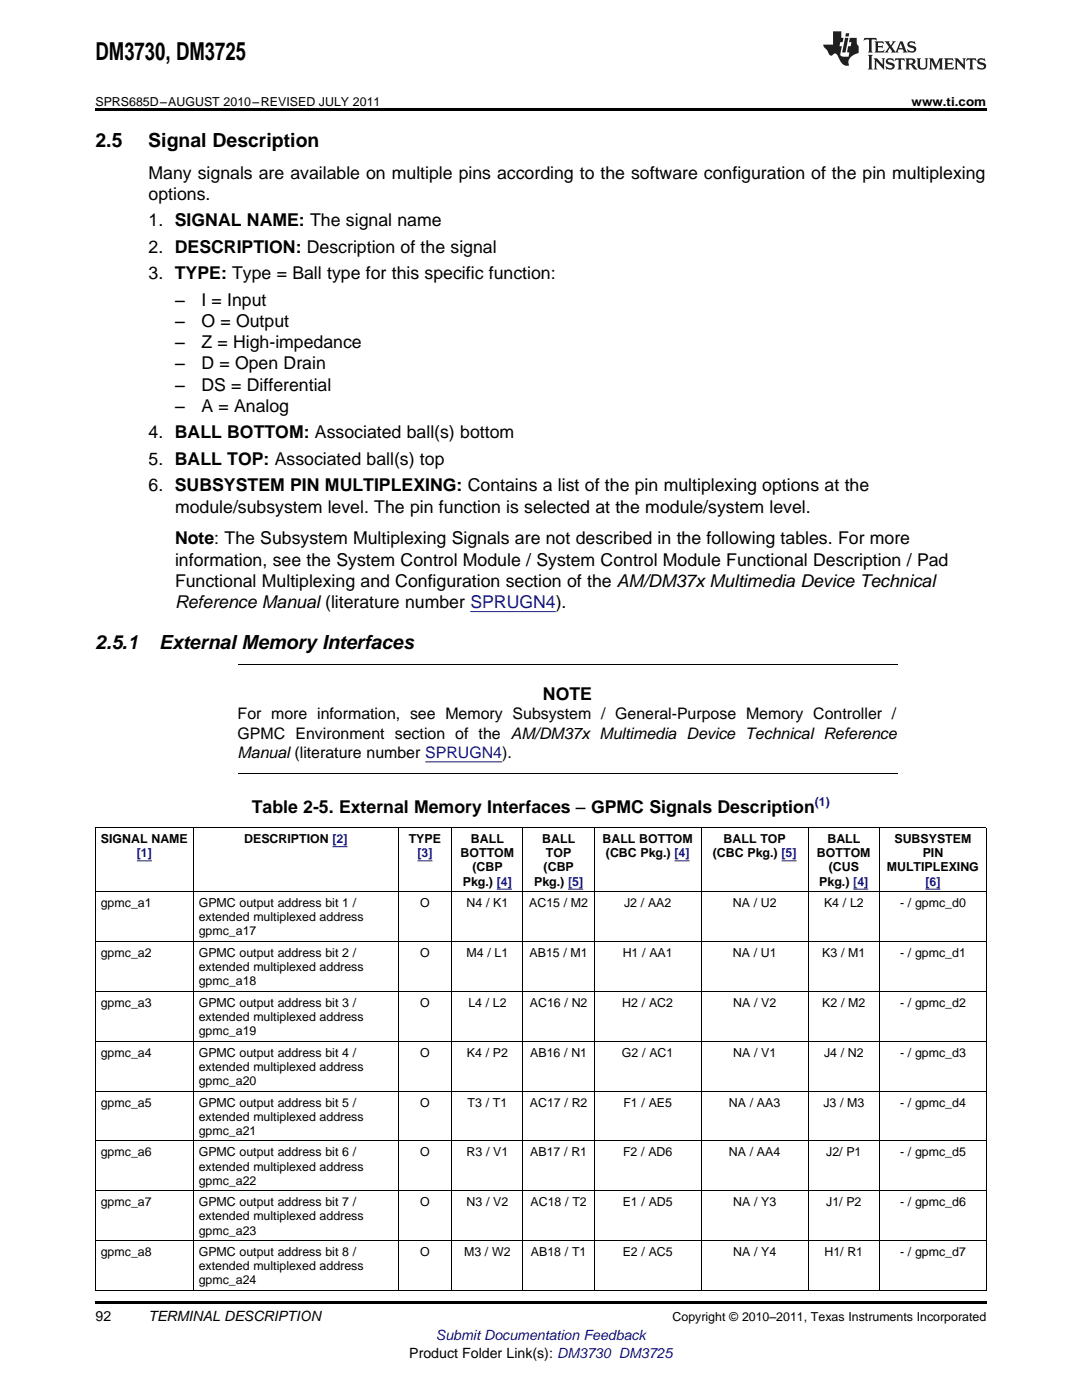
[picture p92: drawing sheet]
<svg xmlns="http://www.w3.org/2000/svg" width="216mm" height="279mm" viewBox="0 0 216 279" stroke-linecap="round" stroke-linejoin="round" font-family="sans-serif">
<defs><g id="words">
<text font-size="4.9" x="19" y="12">DM3730, DM3725</text>
<g font-size="3.9">
<text x="19" y="29.3">2.5</text>
<text x="29.6" y="29.3">Signal Description</text>
<text x="19" y="129.5">2.5.1</text>
<text x="31.7" y="129.5">External Memory Interfaces</text>
</g>
<g font-size="3.5">
<text x="29.6" y="35.6">Many signals are available on multiple pins according to the software configuration of the pin multiplexing</text>
<text x="29.6" y="39.9">options.</text>
<text x="29.6" y="45.2">1. SIGNAL NAME: The signal name</text>
<text x="29.6" y="50.4">2. DESCRIPTION: Description of the signal</text>
<text x="29.6" y="55.7">3. TYPE: Type = Ball type for this specific function:</text>
<text x="34.9" y="61">–</text>
<text x="34.9" y="65.3">–</text>
<text x="40.2" y="61">I = Input</text>
<text x="40.2" y="65.3">O = Output</text>
<text x="34.9" y="69.5">–</text>
<text x="40.2" y="69.5">Z = High-impedance</text>
<text x="34.9" y="73.7">–</text>
<text x="34.9" y="78">–</text>
<text x="40.2" y="73.7">D = Open Drain</text>
<text x="40.2" y="78">DS = Differential</text>
<text x="34.9" y="82.2">–</text>
<text x="40.2" y="82.2">A = Analog</text>
<text x="29.6" y="87.5">4. BALL BOTTOM: Associated ball(s) bottom</text>
<text x="29.6" y="92.8">5. BALL TOP: Associated ball(s) top</text>
<text x="29.6" y="98.1">6. SUBSYSTEM PIN MULTIPLEXING: Contains a list of the pin multiplexing options at the</text>
<text x="34.9" y="102.3">module/subsystem level. The pin function is selected at the module/system level.</text>
<text x="34.9" y="108.7">Note: The Subsystem Multiplexing Signals are not described in the following tables. For more</text>
<text x="34.9" y="112.9">information, see the System Control Module / System Control Module Functional Description / Pad</text>
<text x="34.9" y="117.1">Functional Multiplexing and Configuration section of the AM/DM37x Multimedia Device Technical</text>
<text x="34.9" y="121.4">Reference Manual (literature number SPRUGN4).</text>
<text x="108.3" y="139.7">NOTE</text>
<text x="50.2" y="162.3">Table 2-5. External Memory Interfaces – GPMC Signals Description</text>
</g>
<g font-size="3.2">
<text x="47.4" y="143.6">For more information, see Memory Subsystem / General-Purpose Memory Controller /</text>
<text x="47.4" y="147.5">GPMC Environment section of the AM/DM37x Multimedia Device Technical Reference</text>
<text x="47.4" y="151.3">Manual (literature number SPRUGN4).</text>
</g>
<g font-size="2.8">
<text x="19" y="263.6">92</text>
<text x="29.6" y="263.6">TERMINAL DESCRIPTION</text>
<text x="81.7" y="270.9">Product Folder Link(s): DM3730 DM3725</text>
</g>
<text font-size="2.8" fill="#00f" x="87" y="267.4">Submit Documentation Feedback</text>
<g font-size="2.5">
<text x="19" y="21.1">SPRS685D–AUGUST 2010–REVISED JULY 2011</text>
<text x="181.9" y="21.1">www.ti.com</text>
<text x="20.1" y="168.3">SIGNAL NAME</text>
<text x="48.7" y="168.3">DESCRIPTION [2]</text>
<text x="81.6" y="168.3">TYPE</text>
<text x="91.9" y="171.1">BOTTOM</text>
<text x="94" y="168.3">BALL</text>
<text x="94.3" y="173.9">(CBP</text>
<text x="108.2" y="168.3">BALL</text>
<text x="108.5" y="173.9">(CBP</text>
<text x="108.9" y="171.1">TOP</text>
<text x="120.2" y="168.3">BALL BOTTOM</text>
<text x="120.9" y="171.1">(CBC Pkg.) [4]</text>
<text x="142.2" y="171.1">(CBC Pkg.) [5]</text>
<text x="144.4" y="168.3">BALL TOP</text>
<text x="163" y="171.1">BOTTOM</text>
<text x="165.1" y="168.3">BALL</text>
<text x="165.4" y="173.9">(CUS</text>
<text x="177" y="173.9">MULTIPLEXING</text>
<text x="178.5" y="168.3">SUBSYSTEM</text>
<text x="184.1" y="171.1">PIN</text>
<text x="92.4" y="176.7">Pkg.) [4]</text>
<text x="106.6" y="176.7">Pkg.) [5]</text>
<text x="163.5" y="176.7">Pkg.) [4]</text>
<text x="20.1" y="181">gpmc_a1</text>
<text x="39.7" y="181">GPMC output address bit 1 /</text>
<text x="39.7" y="183.9">extended multiplexed address</text>
<text x="83.8" y="181">O</text>
<text x="93.1" y="181">N4 / K1</text>
<text x="105.6" y="181">AC15 / M2</text>
<text x="124.5" y="181">J2 / AA2</text>
<text x="146.2" y="181">NA / U2</text>
<text x="164.4" y="181">K4 / L2</text>
<text x="179.6" y="181">- / gpmc_d0</text>
<text x="20.1" y="191">gpmc_a2</text>
<text x="39.7" y="186.7">gpmc_a17</text>
<text x="39.7" y="191">GPMC output address bit 2 /</text>
<text x="83.8" y="191">O</text>
<text x="93.1" y="191">M4 / L1</text>
<text x="105.7" y="191">AB15 / M1</text>
<text x="124.2" y="191">H1 / AA1</text>
<text x="146.2" y="191">NA / U1</text>
<text x="164.1" y="191">K3 / M1</text>
<text x="179.6" y="191">- / gpmc_d1</text>
<text x="39.7" y="193.8">extended multiplexed address</text>
<text x="39.7" y="196.6">gpmc_a18</text>
<text x="20.1" y="200.9">gpmc_a3</text>
<text x="39.7" y="200.9">GPMC output address bit 3 /</text>
<text x="39.7" y="203.8">extended multiplexed address</text>
<text x="83.8" y="200.9">O</text>
<text x="93.5" y="200.9">L4 / L2</text>
<text x="105.7" y="200.9">AC16 / N2</text>
<text x="124.2" y="200.9">H2 / AC2</text>
<text x="146.3" y="200.9">NA / V2</text>
<text x="164.1" y="200.9">K2 / M2</text>
<text x="179.6" y="200.9">- / gpmc_d2</text>
<text x="39.7" y="206.6">gpmc_a19</text>
<text x="20.1" y="210.9">gpmc_a4</text>
<text x="39.7" y="210.9">GPMC output address bit 4 /</text>
<text x="39.7" y="213.7">extended multiplexed address</text>
<text x="83.8" y="210.9">O</text>
<text x="93.2" y="210.9">K4 / P2</text>
<text x="105.8" y="210.9">AB16 / N1</text>
<text x="124.1" y="210.9">G2 / AC1</text>
<text x="146.3" y="210.9">NA / V1</text>
<text x="164.4" y="210.9">J4 / N2</text>
<text x="179.6" y="210.9">- / gpmc_d3</text>
<text x="20.1" y="220.8">gpmc_a5</text>
<text x="39.7" y="216.5">gpmc_a20</text>
<text x="39.7" y="220.8">GPMC output address bit 5 /</text>
<text x="83.8" y="220.8">O</text>
<text x="93.3" y="220.8">T3 / T1</text>
<text x="105.7" y="220.8">AC17 / R2</text>
<text x="124.4" y="220.8">F1 / AE5</text>
<text x="145.5" y="220.8">NA / AA3</text>
<text x="164.3" y="220.8">J3 / M3</text>
<text x="179.6" y="220.8">- / gpmc_d4</text>
<text x="39.7" y="223.7">extended multiplexed address</text>
<text x="39.7" y="226.5">gpmc_a21</text>
<text x="20.1" y="230.8">gpmc_a6</text>
<text x="39.7" y="230.8">GPMC output address bit 6 /</text>
<text x="39.7" y="233.6">extended multiplexed address</text>
<text x="83.8" y="230.8">O</text>
<text x="93.1" y="230.8">R3 / V1</text>
<text x="105.8" y="230.8">AB17 / R1</text>
<text x="124.3" y="230.8">F2 / AD6</text>
<text x="145.5" y="230.8">NA / AA4</text>
<text x="164.9" y="230.8">J2/ P1</text>
<text x="179.6" y="230.8">- / gpmc_d5</text>
<text x="39.7" y="236.4">gpmc_a22</text>
<text x="20.1" y="240.7">gpmc_a7</text>
<text x="39.7" y="240.7">GPMC output address bit 7 /</text>
<text x="39.7" y="243.6">extended multiplexed address</text>
<text x="83.8" y="240.7">O</text>
<text x="93.1" y="240.7">N3 / V2</text>
<text x="105.9" y="240.7">AC18 / T2</text>
<text x="124.2" y="240.7">E1 / AD5</text>
<text x="146.3" y="240.7">NA / Y3</text>
<text x="164.9" y="240.7">J1/ P2</text>
<text x="179.6" y="240.7">- / gpmc_d6</text>
<text x="20.1" y="250.7">gpmc_a8</text>
<text x="39.7" y="246.4">gpmc_a23</text>
<text x="39.7" y="250.7">GPMC output address bit 8 /</text>
<text x="83.8" y="250.7">O</text>
<text x="92.6" y="250.7">M3 / W2</text>
<text x="105.9" y="250.7">AB18 / T1</text>
<text x="124.2" y="250.7">E2 / AC5</text>
<text x="146.3" y="250.7">NA / Y4</text>
<text x="164.5" y="250.7">H1/ R1</text>
<text x="179.6" y="250.7">- / gpmc_d7</text>
<text x="39.7" y="253.5">extended multiplexed address</text>
<text x="39.7" y="256.3">gpmc_a24</text>
<text x="134.2" y="263.6">Copyright © 2010–2011, Texas Instruments Incorporated</text>
</g>
<g font-size="2.5" fill="#00f">
<text x="162.6" y="160.9">(1)</text>
<text x="27.3" y="171.1">[1]</text>
<text x="83.3" y="171.1">[3]</text>
<text x="184.6" y="176.7">[6]</text>
</g>
</g></defs>
<g fill="#231f20">
<path d="M172.5 7.6l-.1 .5 .4-.2h.6v.1v2.1l-.2 .4h.9l-.2-.4v-2.1l.1-.1h.5l.5 .2-.2-.5zM174.5 8.3l.2 .3v1.5l-.2 .4h1.8l.2-.6a1.04 1.04 0 0 1-1.3 .2v-.7h.6l.3 .2v-.6l-.3 .2h-.6v-.6l.8-.1 .4 .3-.2-.5zM176.5 8.3l.9 1.1-.9 1.1h.8l-.2-.2 .4-.7 .5 .7-.2 .2h1.5l-.2-.2 .2-.4h.9l.1 .4-.2 .2h1l-.3-.3-.7-1.9h-.5l-.9 2-.8-1 .9-1h-.8l.1 .3-.4 .5-.3-.6 .1-.2zM179.7 8.6l.4 1h-.7zM181.3 8.4a.63 .63 0 0 0-.2 .7 .63 .63 0 0 0 .6 .4l.6 .2 .1 .2a.75 .75 0 0 1-.7 .4 .75 .75 0 0 1-.6-.5l.1 .7 .1-.1a1.11 1.11 0 0 0 1.5-.6 1.13 1.13 0 0 0-1.2-.8l-.1-.4a1.04 1.04 0 0 1 1.2 .2l-.2-.5-.2 .1-.4-.2zM173.2 10.9l.2 .4v2.2l-.2 .4h1l-.3-.4v-2.2l.3-.4zM174.3 11.6l.3 .4v1.5l-.3 .4h.8l-.2-.4v-1.3l1.5 1.7v-1.9l.2-.4h-.7l.2 .4v.9l-1.1-1.3zM177 11.8a.62 .62 0 0 0-.2 .7 .62 .62 0 0 0 .6 .4l.6 .1 .1 .3a.76 .76 0 0 1-.7 .3 .76 .76 0 0 1-.7-.4l.2 .7 .1-.1a1.11 1.11 0 0 0 1.5-.6 1.13 1.13 0 0 0-1.2-.8l-.1-.4a1.04 1.04 0 0 1 1.2 .2l-.2-.6-.2 .1-.5-.1zM178.7 11.6l-.2 .6a.61 .61 0 0 1 .8-.3v1.6l-.2 .4h.9l-.2-.4v-1.6a.63 .63 0 0 1 .7 .3l-.1-.6zM180.6 11.6l.3 .4v1.5l-.3 .4h1l-.2-.2-.1-.8 .6 .2a.76 .76 0 0 0 1.2 .7l-1-1a.58 .58 0 0 0 .6-.5 .58 .58 0 0 0-.5-.6zM181.4 11.9h.1a.45 .45 0 0 1 .5 .1 .45 .45 0 0 1 .1 .5l-.8 .2zM182.9 11.6l.2 .2a2.17 2.17 0 0 0 .3 1.9 .99 .99 0 0 0 1.6-.6v-1.1l.2-.4h-.7l.2 .2a1.92 1.92 0 0 1-.2 1.8 .6 .6 0 0 1-.9-.5v-1.1l.2-.4zM185.4 11.6l.2 .4v1.5l-.2 .4h.7l-.2-.4v-1.4l.8 1.8 .8-1.8v1.4l-.2 .4h.9l-.2-.4v-1.5l.2-.4h-.8l-.6 1.5-.6-1.5zM188.4 11.6l.2 .4v1.5l-.2 .4h1.8l.1-.6a1.04 1.04 0 0 1-1.2 .1v-.6h.5l.4 .2v-.6l-.4 .2h-.5v-.7h.8l.3 .3-.1-.6zM190.5 11.6l.2 .4v1.5l-.2 .4h.7l-.2-.4v-1.3l1.5 1.7v-1.9l.2-.4h-.7l.2 .4v.9l-1.1-1.3zM192.9 11.6l-.1 .6a.61 .61 0 0 1 .7-.3l.1 1.6-.3 .4h1l-.3-.4 .1-1.6a.63 .63 0 0 1 .7 .3l-.1-.6zM195.2 11.8a.62 .62 0 0 0-.2 .7 .62 .62 0 0 0 .6 .4l.6 .1 .1 .3a.76 .76 0 0 1-.7 .3 .76 .76 0 0 1-.6-.4l.1 .7 .1-.1a1.11 1.11 0 0 0 1.6-.6 1.13 1.13 0 0 0-1.3-.8l-.1-.4a1.04 1.04 0 0 1 1.2 .2l-.1-.6-.2 .1-.5-.1z"/>
<path d="M166.2 6.3v2.6h-1.9v.4l.8 .9a.91 .91 0 0 0 1 .8 .56 .56 0 0 1 .5-.3 .56 .56 0 0 1 .5 .3l.4 .8a1.53 1.53 0 0 0 1.9 1.2 1.54 1.54 0 0 1 1-2.1l.9-.3v-1.4a1.52 1.52 0 0 1-.4-1.6h-1.3l-.2 .8h.5l-.2 .8h-.5l-.1 1v.2l.4 .1-.2 .8a1.93 1.93 0 0 1-1.6-.3l.3-1.8h-.5l.2-.8h.4l.2-.8h-.4v-1.3zM168.6 7.6l-.6 2.9h.7l.6-2.9zM168.8 6.6l-.1 .7h.6l.2-.7z"/>
</g>
<path d="M19 21.6h177.8v.6h-177.8zM19 259.7h177.8v.5h-177.8z" fill="#000"/>
<g fill="none" stroke="#000" stroke-width=".2">
<path d="M47.4 132.6h131.7M47.4 154.5h131.7M19 178h177.8M19 165.2h177.8M19.1 165.2v92.4M38.5 165.2v92.4M79.4 165.2v92.4M90.1 165.2v92.4M104.3 165.2v92.4M118.6 165.2v92.4M139.9 165.2v92.4M161.2 165.2v92.4"/>
<path d="M175.5 165.2v92.4M196.8 165.2v92.4M19 197.9h177.8M19 187.9h177.8M19 217.8h177.8M19 207.8h177.8M19 237.6h177.8M19 227.7h177.8M19 257.5h177.8M19 247.6h177.8"/>
</g>
<path d="M93.8 122.1h17.1M84.9 152h15.3M27.3 171.8h3M66.3 169h3.1M83.3 171.8h3M99.1 177.4h3.1M113.4 177.4h3M134.6 171.8h3M155.9 171.8h3M170.3 177.4h3M184.6 177.4h3.1" fill="none" stroke="#00f" stroke-width=".2"/>
<use href="#words"/>
</svg>
